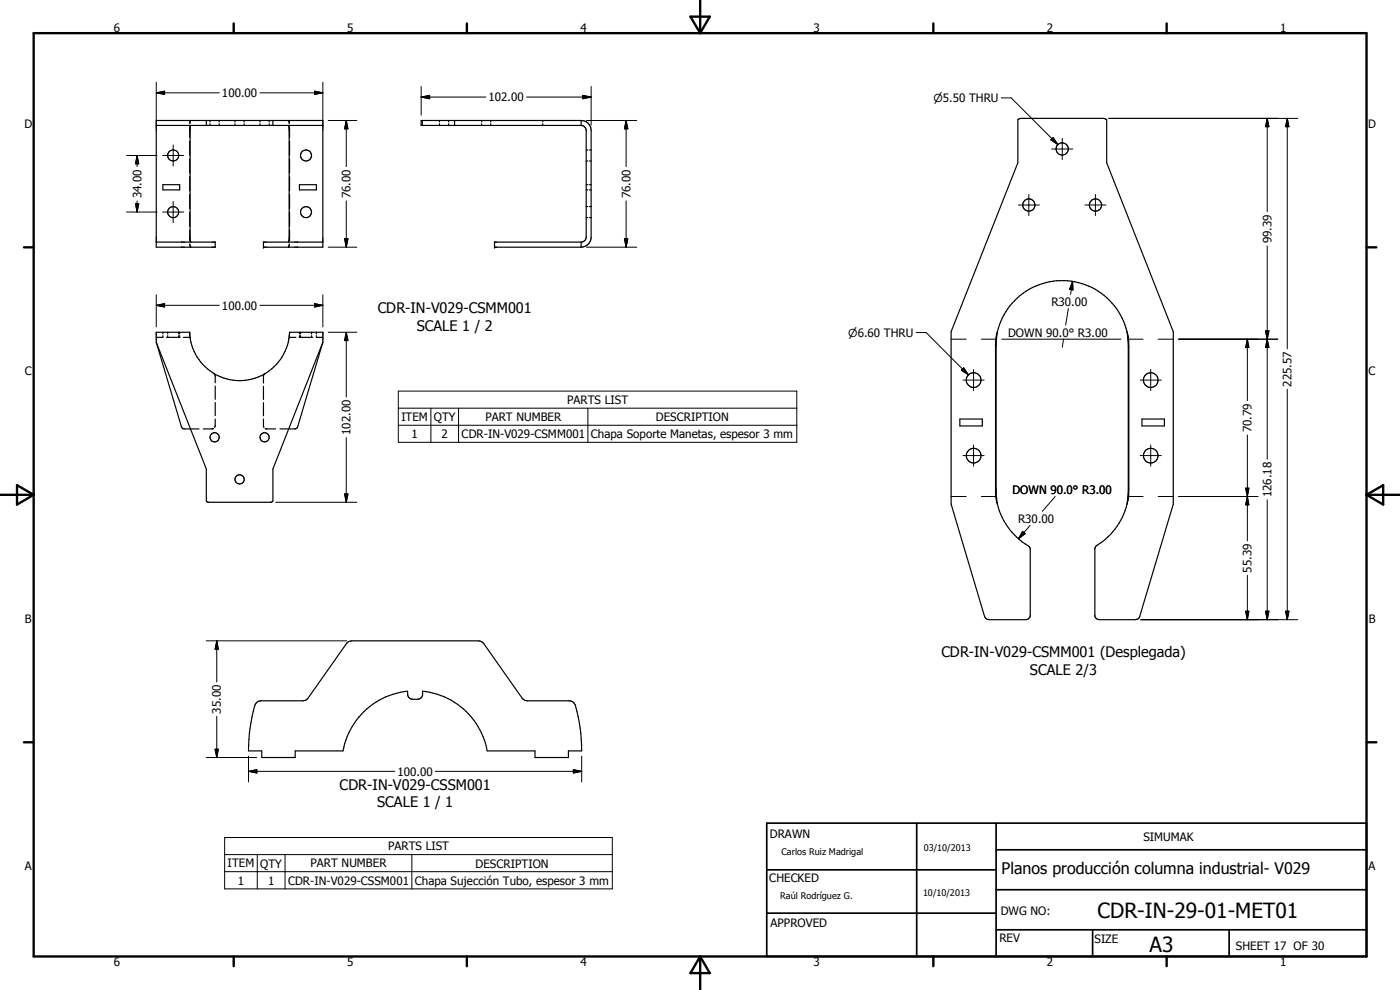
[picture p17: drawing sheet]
<svg xmlns="http://www.w3.org/2000/svg" width="420mm" height="297mm" viewBox="0 0 420 297" stroke-linecap="round" stroke-linejoin="round" font-family="sans-serif">
<defs><g id="words">
<g font-size="6.3">
<text x="329.4" y="275.4">CDR-IN-29-01-MET01</text>
<text x="345" y="285.6">A3</text>
</g>
<text font-size="4.8" x="300.6" y="262.1">Planos producción columna industrial- V029</text>
<g font-size="4.4">
<text x="113.4" y="94">CDR-IN-V029-CSMM001</text>
<text x="125.1" y="99.2">SCALE 1 / 2</text>
<text x="282.5" y="197.2">CDR-IN-V029-CSMM001 (Desplegada)</text>
<text x="309.1" y="202.4">SCALE 2/3</text>
<text x="101.9" y="237">CDR-IN-V029-CSSM001</text>
<text x="113.2" y="242.2">SCALE 1 / 1</text>
</g>
<g font-size="3.5">
<text x="34.2" y="9.6">6</text>
<text x="104.2" y="9.6">5</text>
<text x="174.2" y="9.6">4</text>
<text x="244.2" y="9.6">3</text>
<text x="314.2" y="9.6">2</text>
<text x="384.2" y="9.6">1</text>
<text x="66.6" y="29.1">100.00</text>
<text x="146.6" y="30.4">102.00</text>
<text x="7.3" y="38.4">D</text>
<text x="410.6" y="38.4">D</text>
<text x="42.4" y="59.5" transform="rotate(-90 42.4 59.5)">34.00</text>
<text x="105.2" y="59.5" transform="rotate(-90 105.2 59.5)">76.00</text>
<text x="189.2" y="59.5" transform="rotate(-90 189.2 59.5)">76.00</text>
<text x="381.6" y="73" transform="rotate(-90 381.6 73)">99.39</text>
<text x="66.6" y="92.9">100.00</text>
<text x="315.5" y="91.8">R30.00</text>
<text x="302.6" y="101">DOWN 90.0° R3.00</text>
<text x="7.4" y="112.6">C</text>
<text x="410.7" y="112.6">C</text>
<text x="387.6" y="116" transform="rotate(-90 387.6 116)">225.57</text>
<text x="170.2" y="121.2">PARTS LIST</text>
<text x="105.2" y="130.6" transform="rotate(-90 105.2 130.6)">102.00</text>
<text x="120.5" y="126.3">ITEM</text>
<text x="123.5" y="131.4">1</text>
<text x="130.2" y="126.4">QTY</text>
<text x="132.5" y="131.5">2</text>
<text x="138.5" y="131.5">CDR-IN-V029-CSMM001</text>
<text x="145.7" y="126.3">PART NUMBER</text>
<text x="177.4" y="131.5">Chapa Soporte Manetas, espesor 3 mm</text>
<text x="196.8" y="126.4">DESCRIPTION</text>
<text x="375.6" y="129.8" transform="rotate(-90 375.6 129.8)">70.79</text>
<text x="303.9" y="148.2">DOWN 90.0° R3.00</text>
<text x="381.6" y="149.1" transform="rotate(-90 381.6 149.1)">126.18</text>
<text x="305.6" y="156.8">R30.00</text>
<text x="375.6" y="171.8" transform="rotate(-90 375.6 171.8)">55.39</text>
<text x="7.4" y="186.9">B</text>
<text x="410.8" y="186.9">B</text>
<text x="66.3" y="214.1" transform="rotate(-90 66.3 214.1)">35.00</text>
<text x="119.3" y="232.7">100.00</text>
<text x="231" y="251.5">DRAWN</text>
<text x="116.5" y="255.1">PARTS LIST</text>
<text x="343.1" y="252.3">SIMUMAK</text>
<text x="7.4" y="261.1">A</text>
<text x="68.3" y="260.3">ITEM</text>
<text x="78.1" y="260.3">QTY</text>
<text x="93.2" y="260.3">PART NUMBER</text>
<text x="142.7" y="260.3">DESCRIPTION</text>
<text x="410.7" y="261.1">A</text>
<text x="71.4" y="265.4">1</text>
<text x="80.5" y="265.4">1</text>
<text x="86.5" y="265.4">CDR-IN-V029-CSSM001</text>
<text x="124.5" y="265.6">Chapa Sujección Tubo, espesor 3 mm</text>
<text x="230.9" y="264.6">CHECKED</text>
<text x="300.3" y="274.5">DWG NO:</text>
<text x="231.3" y="278.3">APPROVED</text>
<text x="299.9" y="282.6">REV</text>
<text x="328.5" y="283.1">SIZE</text>
<text x="370.9" y="285.1">SHEET 17 OF 30</text>
<text x="34.2" y="289.9">6</text>
<text x="104.2" y="289.9">5</text>
<text x="174.2" y="289.9">4</text>
<text x="244.2" y="289.9">3</text>
<text x="314.2" y="289.9">2</text>
<text x="384.2" y="289.9">1</text>
</g>
<g font-size="3.3">
<text x="280.1" y="30.7">n5.50 THRU</text>
<text x="254.6" y="101.1">n6.60 THRU</text>
</g>
<g font-size="2.7">
<text x="234.5" y="256.6">Carlos Ruiz Madrigal</text>
<text x="277.2" y="255.3">03/10/2013</text>
<text x="234.1" y="269.7">Raúl Rodríguez G.</text>
<text x="277" y="268.7">10/10/2013</text>
</g>
</g></defs>
<g fill="none" stroke="#000" stroke-width=".35">
<path d="M46.9 37.6h50M56.9 38.1v3.2M57.2 36.2l-.2 .9M57.3 37.6l-.2 .7v33.7l.1 .6M61.9 36.2v1.4M63 36.2v.4M63 37.1v.5M65.8 36.2v.4M65.8 37.1v.5M70.5 36.2v.4M70.5 37.1v.5M73.3 36.2v.4"/>
<path d="M73.3 37.1v.5M78 36.2v.4M78 37.1v.5M80.8 36.2v.4M80.8 37.1v.5M81.9 36.2v1.4M86.5 37.6l.3 1v33.1l-.2 .9M86.6 36.2l.2 .9M86.9 38.1v3.2M126.7 36.2v1.4M131.9 36.2v.4M131.9 37.1v.5"/>
<path d="M134.7 36.2v.4M134.7 37.1v.5M136.4 36.2v1.4M144.6 36.2v.4M144.6 37.1v.5M147.3 36.2v.4M147.3 37.1v.5M162.9 36.2v.4M162.9 37.1v.5M174.4 36.2h-48v1.4h48M174.4 36.2v1.4M174.4 36.2a2.96 2.96 0 0 1 3 3v32a3 3 0 0 1-3 3"/>
<path d="M174.4 37.6l.8 .3 .5 .4 .2 .9v32l-.2 .8-.5 .4-.8 .2M48.9 55.4h5v1.6h-5zM56.9 42.3v4.3M56.9 47.7v4.2M56.9 53v4.3M56.9 58.3v4.3M86.9 42.3v4.3M86.9 47.7v4.2M86.9 53v4.3M86.9 58.3v4.3M89.9 55.4h5v1.6h-5zM175.9 57h.5"/>
<path d="M175.9 55.4h.5M175.9 45h.5M175.9 48.3h.5M176.9 57h.5M176.9 55.4h.5M176.9 45h.5M176.9 48.3h.5M46.9 72.6h17.7v1.6h-17.7v-38h50v38h-17.8v-1.6h17.8M56.9 63.7v4.2M56.9 69v3.2M57 73.2l.3 1M86.8 73.2l-.3 1"/>
<path d="M86.9 63.7v4.2M86.9 69v3.2M174.4 72.6h-26v1.6h26M174.4 72.6v1.6M175.9 65.3h.5M175.9 62h.5M176.9 65.3h.5M176.9 62h.5M48.9 99.7v.5M50.3 99.7v.5M53.6 99.7v.5M53.9 99.7v.5"/>
<path d="M89.9 99.7v.5M90.2 99.7v.5M93.5 99.7v.5M94.9 99.7v.5M299.3 99.5l-.5 3.7v44.4l.5 3.7M299.3 99.5l-.4 4.6v42.6l.4 4.6M299.3 99.5a20 20 0 0 1 19.5-15.3 20 20 0 0 1 19.4 15.3M338.2 99.5l.4 4v43.8l-.4 4M338.2 99.5l.4 1.5 .2 3.1v42.6a20.5 20.5 0 0 1-10 17.3l-.2 .5v20.3l.1 .5 1.2 .6 11.4-.1 .7-.8 10.1-33.7v-51.8l-20-50.6v-13l-1-.4h-24.7l-.9 .4v13l-20.1 50.6v51.8l10.1 33.7 .7 .8 11.7 .1 1.1-.6 .2-.5v-20.2l-.2-.5a21.3 21.3 0 0 1-9.7-12.8M46.9 102.7l15 38v9.7l.7 .3h18.6l.7-.3v-9.7l15-38M46.9 102.7v-3h10a15 15 0 0 0 15 14.5 15 15 0 0 0 15-14.5h10v3M46.9 102.7l7.6 25.5 .7 .5h4.5"/>
<path d="M48.9 100.7v.5h-2M49.9 101.2h4.1M50.3 100.7v.5M53.6 100.7v.5M53.9 100.7v.5M55 101.2h2.1M64.1 112l.2 .2M64.5 112.5l.1 2.4M64.6 115.8v4M79.1 115.9v3.9M79.2 112.6l-.1 2.3M79.6 112.1l-.3 .2"/>
<path d="M86.8 101.2h2M89.8 101.2h4.1M89.9 100.7v.5M90.2 100.7v.5M93.5 100.7v.5M94.9 100.7v.5h2M96.9 102.7l-7.6 25.5-.7 .5h-4.6M64.1 128.6l-3.1 .1M64.5 128.1l-.1 .1M64.6 120.8v3.9M64.6 125.7l-.1 2.4M79.1 120.8v4"/>
<path d="M79.1 125.7l.1 2.5M79.6 128.6l3.1 .1M288.1 125.7h6.7v2.1h-6.7zM342.7 125.7h6.8v2.1h-6.8zM76.9 210.9l.5-.4 1-.2h12.4l1-.2 .7-.7 11.5-16.3 1-.7 38.5-.1 1 .2 .7 .6 11.5 16.3 .7 .7 .9 .2h12.5l.9 .2 .7 .7a9.1 9.1 0 0 1 1.1 3.9l.8 5 .3 5.2h-4v2h-10v-2h-14.4a21.9 21.9 0 0 0-19.4-17.9 2.15 2.15 0 0 1-.4 1.9l-.8 .5h-1.7a1.75 1.75 0 0 1-1.6-2.4 22 22 0 0 0-19.4 17.9h-14.3v2h-10v-2h-4a44.7 44.7 0 0 1 2.1-14.1z"/>
<circle cx="52" cy="46.6" r="1.66"/>
<circle cx="91.8" cy="46.6" r="1.65"/>
<circle cx="318.8" cy="44.7" r="1.84"/>
<circle cx="52" cy="63.7" r="1.66"/>
<circle cx="91.8" cy="63.7" r="1.66"/>
<circle cx="308.8" cy="61.5" r="1.82"/>
<circle cx="328.8" cy="61.5" r="1.84"/>
<circle cx="292.2" cy="114.1" r="2.21"/>
<circle cx="345.3" cy="114" r="2.2"/>
<circle cx="64.4" cy="131.2" r="1.38"/>
<circle cx="79.4" cy="131.2" r="1.37"/>
<circle cx="292.2" cy="136.7" r="2.21"/>
<circle cx="345.3" cy="136.7" r="2.19"/>
<circle cx="71.9" cy="143.8" r="1.38"/>
</g>
<g fill="#000">
<circle cx="79.1" cy="72.6" r=".18"/>
<circle cx="79.1" cy="74.2" r=".18"/>
<circle cx="148.4" cy="72.6" r=".18"/>
<circle cx="148.4" cy="74.2" r=".18"/>
<circle cx="56.9" cy="99.7" r=".18"/>
<circle cx="86.9" cy="99.7" r=".18"/>
</g>
<g fill="none" stroke="#000" stroke-width=".3">
<path d="M46.9 27.9l2.5-.6v1zM46.9 27.9h18.9M46.9 24.7v12.8M78 27.9h18.9M94.4 27.3l2.5 .6-2.5 .4zM96.9 24.7v12.8M98.5 36.2h8.6M103.9 36.2l.5 2.5h-1zM103.9 36.2v13.8M126.4 29.1l2.5-.5v1zM126.4 29.1h19.4M126.4 26v8.5"/>
<path d="M158 29.1h19.4M174.9 28.6l2.5 .5-2.5 .5zM176 36.2h15.1M177.4 26v11.5M187.9 36.2l.5 2.5h-1zM187.9 36.2v13.8M300.5 29.4h3l14 14M332.7 35.5h56.8M380.3 35.5l.5 2.5h-1zM380.3 35.5v28M386.3 35.5l.5 2.5h-1zM386.3 35.5v69.1"/>
<path d="M38 46.7h9.1M41.1 46.7l.5 2.4h-.9zM41.1 46.7v3.3M48.8 46.7h6.3M52 43.5v6.3M308.8 58.3v6.4M315.4 42l.6-.7 1.5 2.1zM315.6 44.7h6.4M316 41.3l1.5 2.1-2.1-1.4zM318.8 41.5v6.4M328.7 58.3v6.4M38 63.6h9.1"/>
<path d="M40.7 61.1h.9l-.5 2.5zM41.1 60.3v3.3M48.8 63.6h6.3M52 60.5v6.3M98.5 74.2h8.6M103.4 71.6h1l-.5 2.6zM103.9 60.3v13.9M176 74.2h15.1M187.4 71.6h1l-.5 2.6zM187.9 60.3v13.9M305.6 61.5h6.3M325.6 61.5h6.3"/>
<path d="M380.3 73.8v64M46.9 91.6l2.5-.5v1zM46.9 88.4v9.7M46.9 91.6h18.9M78 91.6h18.9M94.4 91.1l2.5 .5-2.5 .5zM96.9 88.4v9.7M98.5 99.7h8.6M103.9 99.7l.5 2.5h-1zM103.9 99.7v19.4M274.9 99.8h3l12.7 12.7M320.6 92.6l-.8 4.9"/>
<path d="M321.9 84.5l.1 2.5-1-.2zM321.9 84.5l-.6 3.8M379.8 99.3h1l-.5 2.5zM379.8 99.3l1 5h-1l1-5zM119.5 117.3h119.6v15.4h-119.6zM285.4 101.8h4.6M289 114h6.3M289.2 110.4l1.4 2.1-2.1-1.4zM292.2 110.9v6.3M294.5 101.8h4.5M300.6 101.8h35.8M319.2 101.8l-.4 2.4"/>
<path d="M338.5 101.8h4.6M342.2 114h6.3M345.3 110.9v6.3M347.6 101.8h4.5M353.7 101.8h29.8M374.3 101.8l.5 2.5h-1zM374.3 101.8v18.4M380.3 101.8l.5 2.5h-1zM386.3 116.8v69.1M103.9 131.3v19.4M119.5 122.5h119.6M119.5 127.6h119.6"/>
<path d="M129.3 122.5v10.2M137.6 122.5v10.2M176.4 122.5v10.2M289 136.7h6.3M292.2 133.5v6.4M342.2 136.7h6.3M345.3 133.5v6.4M374.3 130.5v31.8M82.8 150.7h24.3M103.4 148.2h1l-.5 2.5zM285.4 149h4.6M294.5 149h4.5"/>
<path d="M306.9 159.4l.8 .7-2.1 1.6zM309.1 157.6l-3.5 4.1M316.7 149l-3.9 4.4M338.5 149h4.6M347.6 149h4.5M353.7 149h23.8M373.8 146.5h1l-.5 2.5zM374.3 149l.5 2.5h-1zM380.3 149.9v36M374.3 172.6v13.3M61.9 192.3h42.1M65.1 192.3l.4 2.5h-1z"/>
<path d="M65.1 192.3v12.3M342.4 185.9h47.1M373.8 183.4h1l-.5 2.5zM379.8 183.4h1l-.5 2.5zM385.8 183.4h1l-.5 2.5zM65.1 214.9v12.4M61.9 227.3h15.1M64.5 224.8h1l-.4 2.5zM74.6 231.4l2.5-.5v1zM74.6 231.4h43.9M74.6 226.9v7.7M130.7 231.4h43.9"/>
<path d="M172.1 230.9l2.5 .5-2.5 .5zM174.6 226.9v7.7M67.4 251.3h116.4v15.4h-116.4zM67.4 256.4h116.4M77.2 256.4v10.3M85.5 256.4v10.3M123.6 256.4v10.3M67.4 261.5h116.4"/>
</g>
<g fill="none" stroke="#000" stroke-width=".71">
<path d="M10.1 9.9h400v277.1h-400zM70.1 7v2.9M140.1 7v2.9M207.2 5h5.8l-2.9 4.9zM210.1 0v9.9M280.1 7v2.9M350.1 7v2.9M7.2 74.2h2.9M410.1 74.2h3M.1 148.5h10M5.1 145.6l5 2.9-5 2.9zM410.1 148.5h10"/>
<path d="M410.1 148.5l5-2.9v5.8zM7.2 222.7h2.9M410.1 222.7h3M70.1 287v2.9M140.1 287v2.9M210.1 287v10M210.1 287l2.9 5h-5.8zM280.1 287v2.9M350.1 287v2.9"/>
</g>
<path d="M230.1 247h180v40h-180zM275.1 247v40M298.9 255h111.2M298.9 247v40M230.1 274h68.8M230.1 261h68.8M298.9 279h111.2M298.9 267h111.2M327.9 279v8M368.9 279v8" fill="none" stroke="#000" stroke-width=".51"/>
<g fill="#000">
<path d="M46.9 27.9l2.5-.6v1zM94.4 27.3l2.5 .6-2.5 .4zM103.9 36.2l.5 2.5h-1zM126.4 29.1l2.5-.5v1zM174.9 28.6l2.5 .5-2.5 .5zM187.9 36.2l.5 2.5h-1zM380.3 35.5l.5 2.5h-1zM386.3 35.5l.5 2.5h-1zM41.1 46.7l.5 2.4h-.9zM316 41.3l1.5 2.1-2.1-1.4zM40.7 61.1h.9l-.5 2.5zM103.4 71.6h1l-.5 2.6z"/>
<path d="M187.4 71.6h1l-.5 2.6zM46.9 91.6l2.5-.5v1zM94.4 91.1l2.5 .5-2.5 .5zM321.9 84.5l.1 2.5-1-.2zM379.8 99.3h1l-.5 2.5zM103.9 99.7l.5 2.5h-1zM289.2 110.4l1.4 2.1-2.1-1.4zM374.3 101.8l.5 2.5h-1zM380.3 101.8l.5 2.5h-1zM103.4 148.2h1l-.5 2.5zM306.9 159.4l.8 .7-2.1 1.6zM373.8 146.5h1l-.5 2.5z"/>
<path d="M374.3 149l.5 2.5h-1zM65.1 192.3l.4 2.5h-1zM373.8 183.4h1l-.5 2.5zM379.8 183.4h1l-.5 2.5zM385.8 183.4h1l-.5 2.5zM64.5 224.8h1l-.4 2.5zM74.6 231.4l2.5-.5v1zM172.1 230.9l2.5 .5-2.5 .5z"/>
</g>
<use href="#words"/>
</svg>
